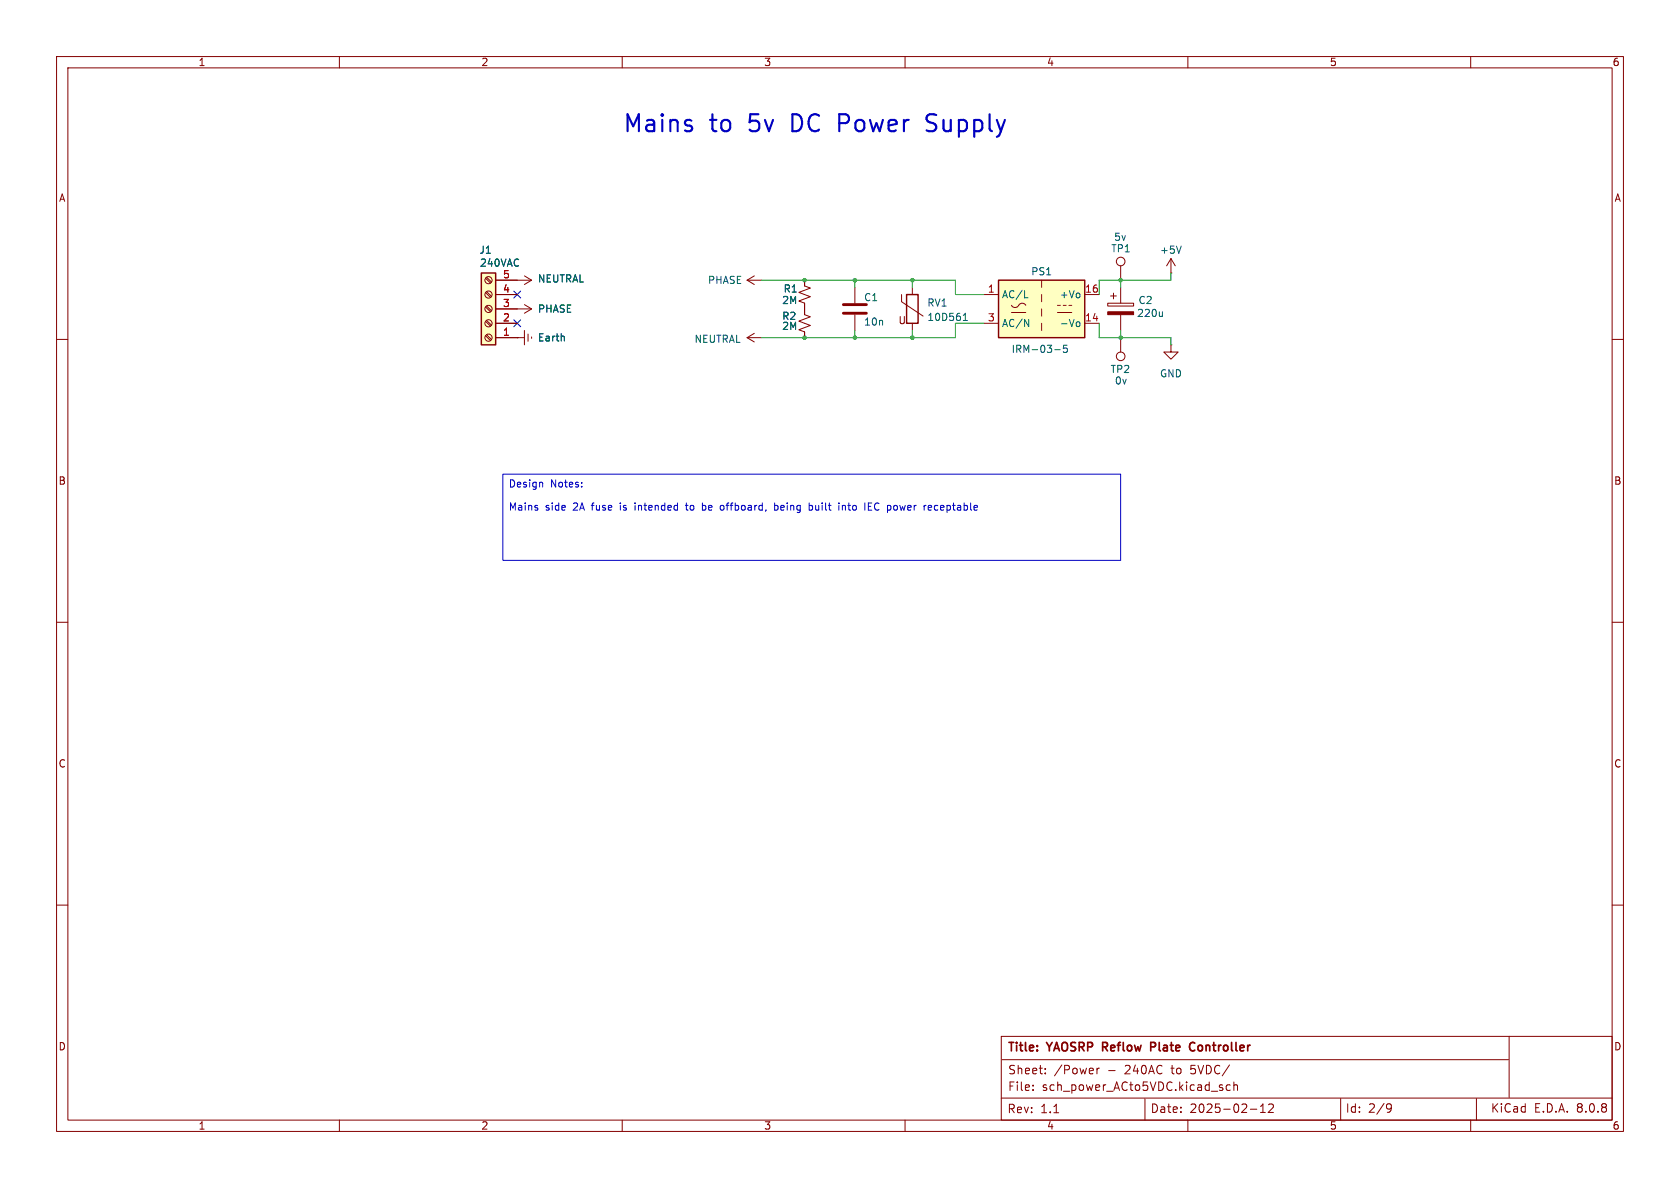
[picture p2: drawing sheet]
<svg xmlns="http://www.w3.org/2000/svg" width="297mm" height="210mm" viewBox="0 0 297 210" stroke-linecap="round" stroke-linejoin="round" font-family="sans-serif">
<defs><g id="words">
<g font-size="4.2" fill="#0000c2">
<text x="110" y="24.2">Mains</text>
<text x="125.5" y="24.2">to</text>
<text x="132.7" y="24.2">5v</text>
<text x="140.7" y="24.2">DC Power</text>
<text x="165.6" y="24.2">Supply</text>
</g>
<g font-size="2.1" fill="#840000">
<text x="178" y="186.3">Title:</text>
<text x="178.1" y="190.1">Sheet:</text>
<text x="185.3" y="186.3">YAOSRP</text>
<text x="186.3" y="190.1">/Power</text>
<text x="195.6" y="186.3">Reflow</text>
<text x="195.9" y="190.1">-</text>
<text x="199" y="190.1">240AC</text>
<text x="204.7" y="186.3">Plate</text>
<text x="207.4" y="190.1">to</text>
<text x="210.9" y="190.1">5VDC/</text>
<text x="212.2" y="186.3">Controller</text>
<text x="178" y="197">Rev:</text>
<text x="178.1" y="193.1">File:</text>
<text x="183.9" y="197">1.1</text>
<text x="184.2" y="193.1">sch_power_ACto5VDC.kicad_sch</text>
<text x="203.3" y="196.9">Date:</text>
<text x="210.3" y="196.9">2025-02-12</text>
<text x="237.8" y="196.9">Id:</text>
<text x="241.9" y="196.9">2/9</text>
<text x="263.5" y="196.9">KiCad</text>
<text x="271.2" y="196.9">E.D.A.</text>
<text x="278.8" y="196.9">8.0.8</text>
</g>
<g font-size="1.8" fill="#840000">
<text x="35" y="11.9">1</text>
<text x="85" y="11.9">2</text>
<text x="135" y="11.9">3</text>
<text x="185" y="11.9">4</text>
<text x="235" y="11.9">5</text>
<text x="285" y="11.9">6</text>
<text x="10.3" y="35.9">A</text>
<text x="285.3" y="35.9">A</text>
<text x="158.7" y="57.5">U</text>
<text x="10.3" y="85.9">B</text>
<text x="285.3" y="85.9">B</text>
<text x="10.3" y="135.9">C</text>
<text x="285.3" y="135.9">C</text>
<text x="10.3" y="185.9">D</text>
<text x="285.3" y="185.9">D</text>
<text x="35" y="199.9">1</text>
<text x="85" y="199.9">2</text>
<text x="135" y="199.9">3</text>
<text x="185" y="199.9">4</text>
<text x="235" y="199.9">5</text>
<text x="285" y="199.9">6</text>
</g>
<g font-size="1.8" fill="#006464">
<text x="84.7" y="45.1">J1</text>
<text x="84.8" y="47.3">240VAC</text>
<text x="196.4" y="44.8">TP1</text>
<text x="196.9" y="42.8">5v</text>
<text x="205" y="45.1">+5V</text>
<text x="95" y="50.1">NEUTRAL</text>
<text x="125.1" y="50.4">PHASE</text>
<text x="138.2" y="53.9">2M</text>
<text x="138.4" y="51.9">R1</text>
<text x="152.7" y="53.4">C1</text>
<text x="177" y="52.9">AC/L</text>
<text x="182.2" y="48.9">PS1</text>
<text x="187.2" y="52.9">+Vo</text>
<text x="201.2" y="53.9">C2</text>
<text x="95" y="55.5">PHASE</text>
<text x="138.2" y="56.7">R2</text>
<text x="138.2" y="58.5">2M</text>
<text x="152.7" y="57.8">10n</text>
<text x="163.8" y="54.4">RV1</text>
<text x="163.8" y="56.9">10D561</text>
<text x="177" y="58">AC/N</text>
<text x="187.2" y="58">-Vo</text>
<text x="200.9" y="56.2">220u</text>
<text x="95" y="60.6">Earth</text>
<text x="122.7" y="60.8">NEUTRAL</text>
<text x="178.7" y="62.6">IRM-03-5</text>
<text x="196.2" y="66.1">TP2</text>
<text x="197" y="68.2">0v</text>
<text x="205" y="66.9">GND</text>
</g>
<g font-size="1.8" fill="#a90000">
<text x="88.8" y="51.8">4</text>
<text x="88.8" y="49.3">5</text>
<text x="174.6" y="51.8">1</text>
<text x="191.7" y="51.8">16</text>
<text x="88.8" y="59.4">1</text>
<text x="88.8" y="56.9">2</text>
<text x="88.8" y="54.4">3</text>
<text x="174.6" y="56.9">3</text>
<text x="191.7" y="56.9">14</text>
</g>
<g font-size="1.8" fill="#0000c2">
<text x="89.9" y="86.5">Design</text>
<text x="97.3" y="86.5">Notes:</text>
<text x="89.9" y="90.6">Mains</text>
<text x="96.4" y="90.6">side</text>
<text x="101.4" y="90.6">2A</text>
<text x="104.9" y="90.6">fuse</text>
<text x="110.1" y="90.6">is</text>
<text x="112.9" y="90.6">intended</text>
<text x="122.2" y="90.6">to</text>
<text x="125.2" y="90.6">be</text>
<text x="128.6" y="90.6">offboard,</text>
<text x="138.4" y="90.6">being</text>
<text x="144.7" y="90.6">built</text>
<text x="150.1" y="90.6">into</text>
<text x="154.9" y="90.6">IEC</text>
<text x="159.1" y="90.6">power</text>
<text x="165.8" y="90.6">receptable</text>
</g>
</g></defs>
<g fill="none" stroke="#840000" stroke-width=".18">
<path d="M10 10h277v190h-277zM12 12h273v186h-273zM60 10v2M110 10v2M160 10v2M210 10v2M260 10v2M10 60h2M285 60h2M10 110h2M285 110h2M10 160h2"/>
<path d="M285 160h2M60 198v2M110 198v2M160 198v2M177 194.1h108M177 183.2h108v14.8h-108zM177.2 187.3h89.5M182.6 192.6v.2M182.6 191.8v.2M184.8 189.7v.1M184.8 188.9v.1M186.3 196.7h.9"/>
<path d="M193.9 188.8v1M194.4 188.8l-.3 .1-.2 .2M202.4 194.3v3.7M210 198v2M216.1 192.3v.4M217.5 191.8h-.4l-.3 .2v.5l.1 .2h.6M218.1 191.9l.2-.1h.4l.1 1M218.1 191.3v1.5M221.1 196.1h1.1M222.8 196.7h.9M222.8 195.6l.5-.4v1.5M224.3 195.3l.5-.1 .3 .1v.3l-.9 1.1h.9"/>
<path d="M237 194.2v3.8M245.4 195.1l.5 .2a.99 .99 0 0 1-.4 1.3h-.2M246 195.8l-.3 .3h-.3M260 198v2M261 194.2v3.8M266.8 183.2v10.8"/>
</g>
<path d="M194.9 185.1h.6M195.5 184.3h-.6v1.5M204.2 184.3h-.8v1.5M204.2 185l-.8 .1M210.3 185.1a.56 .56 0 0 0 .3 .6 .56 .56 0 0 0 .6-.1M211.2 184.4v-.1a.58 .58 0 0 0-.7 .1 .58 .58 0 0 0-.2 .5" fill="none" stroke="#840000" stroke-width=".3"/>
<path d="M176.5 49.5h15.3v10.2h-15.3z" fill="#ffffc2"/>
<path d="M160.3 52.1h2v5.1h-2zM176.5 49.5h15.3v10.2h-15.3z" fill="none" stroke="#840000" stroke-width=".25"/>
<g fill="none" stroke="#840000" stroke-width=".18">
<path d="M142.2 49.5v1l1.1 .4-2.1 .8 2.1 .8-2.1 .7 1 .4v1M151.1 50.8v2.8M151.1 55.6v2.8M159.4 52.1v1.2l3.8 2.6M161.3 50.8v1.3M161.3 57.2v1.2M174 52.1h2.5M174 57.2h2.5M178.8 54a.8 .8 0 0 0 .8 .3 .8 .8 0 0 0 .7-.5 .73 .73 0 0 1 1.1 .2M178.8 55.2h2.6M184.1 49.5v1.3M184.1 52.1v1.2"/>
<path d="M184.1 54.6v1.3M184.1 57.2v1.2M186.9 55.2h2.6M186.9 54h.6M188 54h.5M189 54h.5M191.8 52.1h2.5M191.8 57.2h2.5M198.1 47v2.5M198.1 59.7v2.5M207 48.3h.1M207 45.7l-.8 1.3"/>
<path d="M207 45.7v2.6M207 45.7l.8 1.3M207 61v1.2h1.3l-1.3 1.3-1.3-1.3h1.3M207 61h.1"/>
<circle cx="198.1" cy="46.2" r=".76"/>
<circle cx="198.1" cy="63" r=".76"/>
</g>
<path d="M170.3 56.7h.7M170.3 55.7l.4-.3v1.3M181.1 52.6h.6M181.1 56.5l.8 1.2v-1.2M190.5 56.9h.3l.1 .2v.5l-.4 .1M208.8 43.5l-.4 1.3M186.5 61.8h.9M188.6 61h-.6v.6l.2-.1 .4 .1 .1 .2-.1 .4-.1 .1-.5-.1" fill="none" stroke="#006464" stroke-width=".18"/>
<path d="M149.1 55.4h4.1M149.1 53.8h4.1" fill="none" stroke="#840000" stroke-width=".51"/>
<path d="M85.1 48.3h2.5v12.7h-2.5z" fill="#ffffc2"/>
<path d="M85.1 48.3h2.5v12.7h-2.5z" fill="none" stroke="#840000" stroke-width=".25"/>
<g fill="none" stroke="#840000" stroke-width=".18">
<path d="M85.9 49.2l.8 .8M85.9 51.7l.8 .9M85.9 54.3l.8 .8M85.9 56.8l.8 .9M85.9 59.4l.8 .8M86 49l.9 .9M86 51.6l.9 .8M86 54.1l.9 .8M86 56.6l.9 .9M86 59.2l.9 .8M87.6 59.7h5.1M87.6 57.2h3.8"/>
<path d="M87.6 54.6h6.4M87.6 52.1h3.8M87.6 49.5h6.4M91.4 59.7h.1M92.7 48.8l1.3 .7M92.7 58.4v2.6M92.7 53.8l1.3 .8M93.3 59.1v1.2M94 49.5l-1.3 .8M94 59.6v.2M94 54.6l-1.3 .8M132.1 59.7h2.5"/>
<path d="M132.1 49.5h2.5M132.1 59.7l1.2 .8M132.1 49.5l1.2 .8M133.3 58.9l-1.2 .8M133.3 48.8l-1.2 .7M142.2 53.6v2l1.1 .4-2.1 .8 2.1 .7-2.1 .8 1 .4v1M142.2 49.5v1M195.8 53.6h4.6v.5h-4.6zM196.3 52.3h1.1M196.8 51.8v1M198.1 50.8v2.8M198.1 55.6v2.8"/>
<circle cx="86.4" cy="59.7" r=".63"/>
<circle cx="86.4" cy="52.1" r=".63"/>
<circle cx="86.4" cy="54.6" r=".63"/>
<circle cx="86.4" cy="49.5" r=".63"/>
<circle cx="86.4" cy="57.1" r=".63"/>
</g>
<path d="M99.7 59.5l.1 .8M205.5 55.1v.9M205.5 55.8l-.2 .2" fill="none" stroke="#006464" stroke-width=".18"/>
<path d="M195.8 55.1h4.6v.5h-4.6z" fill="#840000" stroke="#840000" stroke-width=".18"/>
<path d="M163.8 23.1l.4 .1h.7M164.4 20.2a.73 .73 0 0 0-.6 .7 .73 .73 0 0 0 .6 .7" fill="none" stroke="#0000c2" stroke-width=".38"/>
<g fill="none" stroke="#0000c2" stroke-width=".18">
<path d="M88.9 83.8h109.2v15.3h-109.2zM95.8 85.2l.1 .2v.7M102.8 86v.1M102.8 85.3v.1M112.3 88.9v.1M112.3 89.3v.9M121.2 89.3h.4M121.3 88.9v1.1l.3 .2M124.2 89.4l.3-.1 .2 .2M124.7 90.1l-.2 .1-.3-.1M127.6 89.3l.3 .1 .1 .2-.1 .5-.3 .1M136.9 89.4l.4-.1 .2 .3-.1 .5h-.5"/>
<path d="M136.9 88.9v1.3M143.2 89.3l.3 .1 .2 .2-.1 .5-.4 .1M148.9 89.5l.2-.2 .3 .1 .1 .8M148.9 89.3v.9M153.5 90.2h.6M153.5 89.5h.4M153.5 88.9h.6M158.4 89.3l.3 .3M158.7 89.9l-.3 .3M164.5 89.3l.2 .3-.6 .2M164.6 90.1l-.1 .1M165.4 89.3l-.2 .3v.3l.2 .3"/>
</g>
<path d="M134.6 49.5h34.3v2.6h5.1M151.1 49.5v1.3M151.1 58.4v1.3M161.3 49.5v1.3M161.3 58.4v1.3M174 57.2h-5.1v2.5h-34.3M194.3 57.2v2.5h12.7v1.3M198.1 49.5v1.3M198.1 58.4v1.3M207 48.3v1.2h-12.7v2.6" fill="none" stroke="#009600" stroke-width=".18"/>
<path d="M90.8 56.5l1.2 1.3M90.8 51.5l1.2 1.2M92 56.5l-1.2 1.3M92 51.5l-1.2 1.2" fill="none" stroke="#000084" stroke-width=".18"/>
<g fill="#009600" stroke="#009600" stroke-width=".18">
<circle cx="198.1" cy="49.5" r=".3"/>
<circle cx="198.1" cy="59.7" r=".3"/>
<circle cx="161.3" cy="49.5" r=".3"/>
<circle cx="161.3" cy="59.7" r=".3"/>
<circle cx="151.1" cy="59.7" r=".3"/>
<circle cx="151.1" cy="49.5" r=".3"/>
<circle cx="142.2" cy="59.7" r=".3"/>
<circle cx="142.2" cy="49.5" r=".3"/>
</g>
<use href="#words"/>
</svg>
